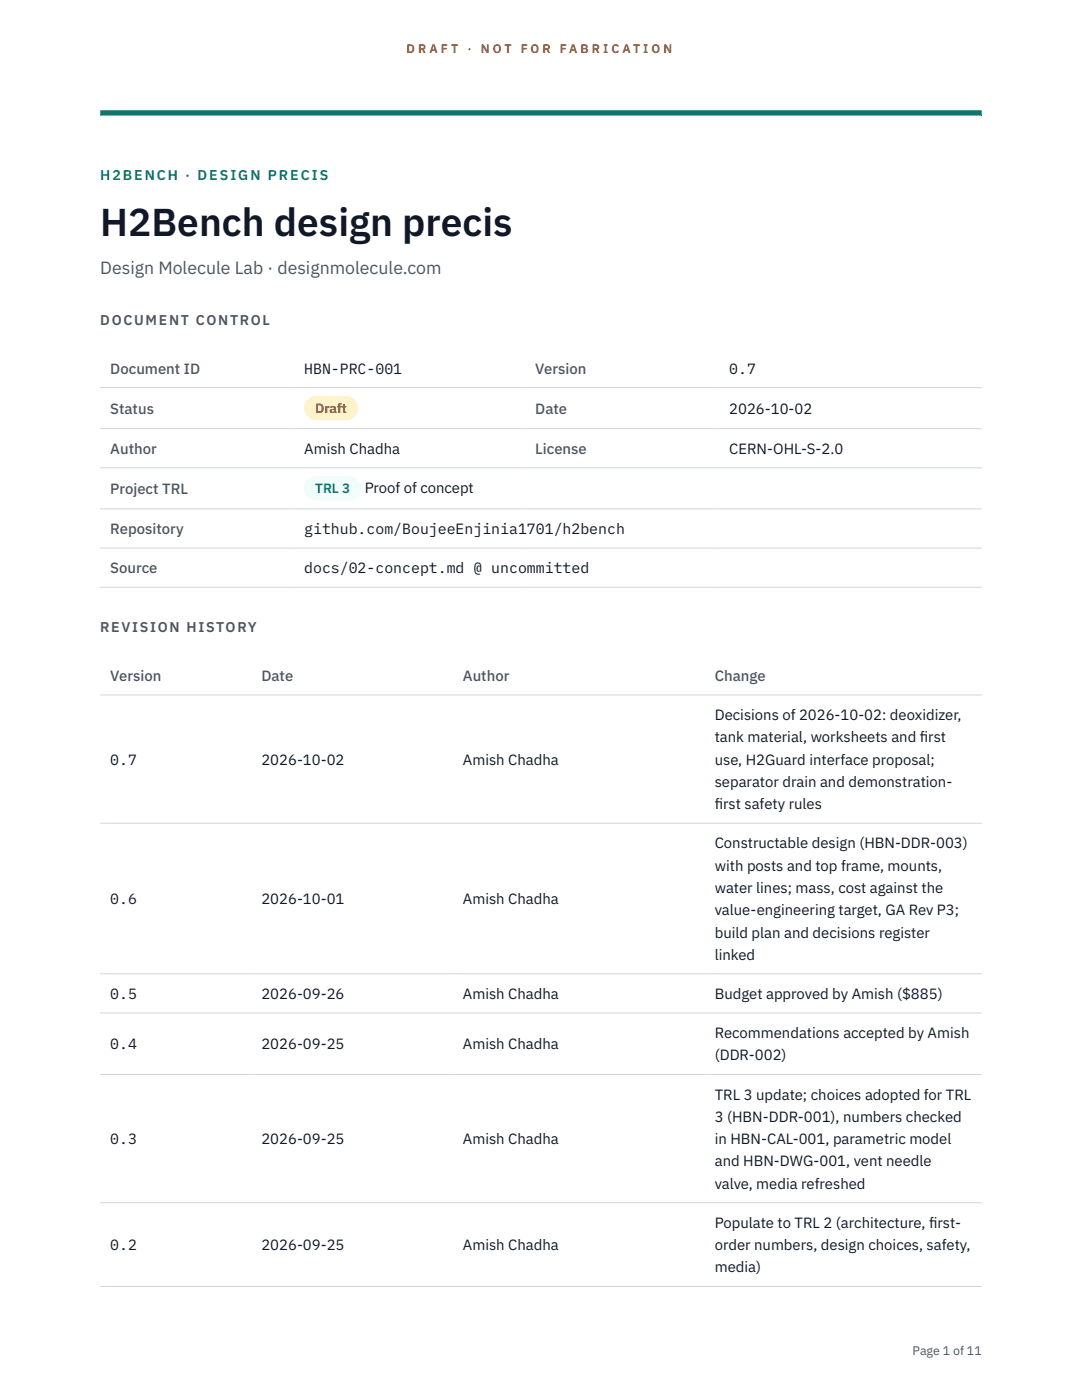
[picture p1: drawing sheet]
<svg xmlns="http://www.w3.org/2000/svg" width="216mm" height="279mm" viewBox="0 0 216 279" stroke-linecap="round" stroke-linejoin="round" font-family="sans-serif">
<defs><g id="words">
<text font-size="7.8" fill="#111827" x="20" y="47.1">H2Bench design precis</text>
<text font-size="3.5" fill="#4b5563" x="20" y="54.6">Design Molecule Lab · designmolecule.com</text>
<g font-size="3" fill="#4b5563">
<text x="22" y="74.5">Document ID</text>
<text x="106.8" y="74.5">Version</text>
<text x="22" y="82.6">Status</text>
<text x="106.8" y="82.6">Date</text>
<text x="22" y="90.6">Author</text>
<text x="106.8" y="90.6">License</text>
<text x="22" y="98.6">Project TRL</text>
<text x="22" y="106.6">Repository</text>
<text x="22" y="114.4">Source</text>
<text x="22" y="135.9">Version</text>
<text x="52.2" y="135.9">Date</text>
<text x="92.4" y="135.9">Author</text>
<text x="142.6" y="135.9">Change</text>
</g>
<g font-size="3" fill="#111827">
<text x="60.7" y="74.5">HBN-PRC-001</text>
<text x="145.5" y="74.5">0.7</text>
<text x="145.5" y="82.6">2026-10-02</text>
<text x="60.7" y="90.6">Amish Chadha</text>
<text x="145.5" y="90.6">CERN-OHL-S-2.0</text>
<text x="72.8" y="98.5">Proof of concept</text>
<text x="60.7" y="106.6">github.com/BoujeeEnjinia1701/h2bench</text>
<text x="60.7" y="114.4">docs/02-concept.md @ uncommitted</text>
<text x="142.6" y="143.7">Decisions of 2026-10-02: deoxidizer,</text>
<text x="142.6" y="148.2">tank material, worksheets and f</text>
<text x="183.5" y="148.2">irst</text>
<text x="22" y="152.6">0.7</text>
<text x="52.2" y="152.6">2026-10-02</text>
<text x="92.4" y="152.6">Amish Chadha</text>
<text x="142.6" y="152.6">use, H2Guard interface proposal;</text>
<text x="142.6" y="157.1">separator drain and demonstration-</text>
<text x="142.6" y="161.5">f</text>
<text x="142.6" y="161.5">irst safety rules</text>
<text x="142.6" y="169.3">Constructable design (HBN-DDR-003)</text>
<text x="142.6" y="173.8">with posts and top frame, mounts,</text>
<text x="142.6" y="178.2">water lines; mass, cost against the</text>
<text x="22" y="180.4">0.6</text>
<text x="52.2" y="180.4">2026-10-01</text>
<text x="92.4" y="180.4">Amish Chadha</text>
<text x="142.6" y="182.7">value-engineering target, GA Rev P3;</text>
<text x="142.6" y="187.1">build plan and decisions register</text>
<text x="142.6" y="191.5">linked</text>
<text x="22" y="199.4">0.5</text>
<text x="52.2" y="199.4">2026-09-26</text>
<text x="92.4" y="199.4">Amish Chadha</text>
<text x="142.6" y="199.4">Budget approved by Amish ($885)</text>
<text x="22" y="209.4">0.4</text>
<text x="52.2" y="209.4">2026-09-25</text>
<text x="92.4" y="209.4">Amish Chadha</text>
<text x="142.6" y="207.2">Recommendations accepted by Amish</text>
<text x="142.6" y="211.6">(DDR-002)</text>
<text x="142.6" y="219.5">TRL 3 update; choices adopted for TRL</text>
<text x="142.6" y="223.9">3 (HBN-DDR-001), numbers checked</text>
<text x="22" y="228.3">0.3</text>
<text x="52.2" y="228.3">2026-09-25</text>
<text x="92.4" y="228.3">Amish Chadha</text>
<text x="142.6" y="228.3">in HBN-CAL-001, parametric model</text>
<text x="142.6" y="232.8">and HBN-DWG-001, vent needle</text>
<text x="142.6" y="237.2">valve, media refreshed</text>
<text x="142.6" y="245.1">Populate to TRL 2 (architecture, f</text>
<text x="185.4" y="245.1">irst-</text>
<text x="22" y="249.5">0.2</text>
<text x="52.2" y="249.5">2026-09-25</text>
<text x="92.4" y="249.5">Amish Chadha</text>
<text x="142.6" y="249.5">order numbers, design choices, safety,</text>
<text x="142.6" y="253.9">media)</text>
</g>
<text font-size="2.8" fill="#0f766e" x="20" y="36">H2BENCH · DESIGN PRECIS</text>
<g font-size="2.8" fill="#4b5563">
<text x="20" y="64.8">DOCUMENT CONTROL</text>
<text x="20" y="126.2">REVISION HISTORY</text>
</g>
<text font-size="2.7" fill="#92400e" x="62.9" y="82.5">Draft</text>
<text font-size="2.7" fill="#0f766e" x="62.9" y="98.5">TRL 3</text>
<g font-size="2.5" fill="#b45309">
<text x="81.1" y="10.5">D R A F T</text>
<text x="93.3" y="10.5">·</text>
<text x="95.9" y="10.5">N O T</text>
<text x="103.9" y="10.5">F O R</text>
<text x="111.7" y="10.5">F A B R I C A T I O N</text>
</g>
<text font-size="2.5" fill="#4b5563" x="182.1" y="270.3">Page 1 of 11</text>
</g></defs>
<path d="M20 23.1h175.9zM20 22h175.9v1.1h-175.9z" fill-rule="evenodd" fill="#0f766e"/>
<g fill="none" stroke="#d1d5db" stroke-width=".2">
<path d="M20 77.3h175.9M20 85.5h175.9M20 93.4h175.9M20 101.6h175.9M20 109.4h175.9M20 117.2h175.9M20 138.7h175.9M20 164.3h175.9M20 194.3h175.9M20 202.2h175.9M20 214.4h175.9M20 240h175.9"/>
<path d="M20 256.7h175.9"/>
</g>
<path d="M60.7 79h10.7v4.9h-10.7z" fill="#fef3c7"/>
<path d="M60.7 95.1h11.4v4.8h-11.4z" fill="#f0fdfa"/>
<use href="#words"/>
</svg>
